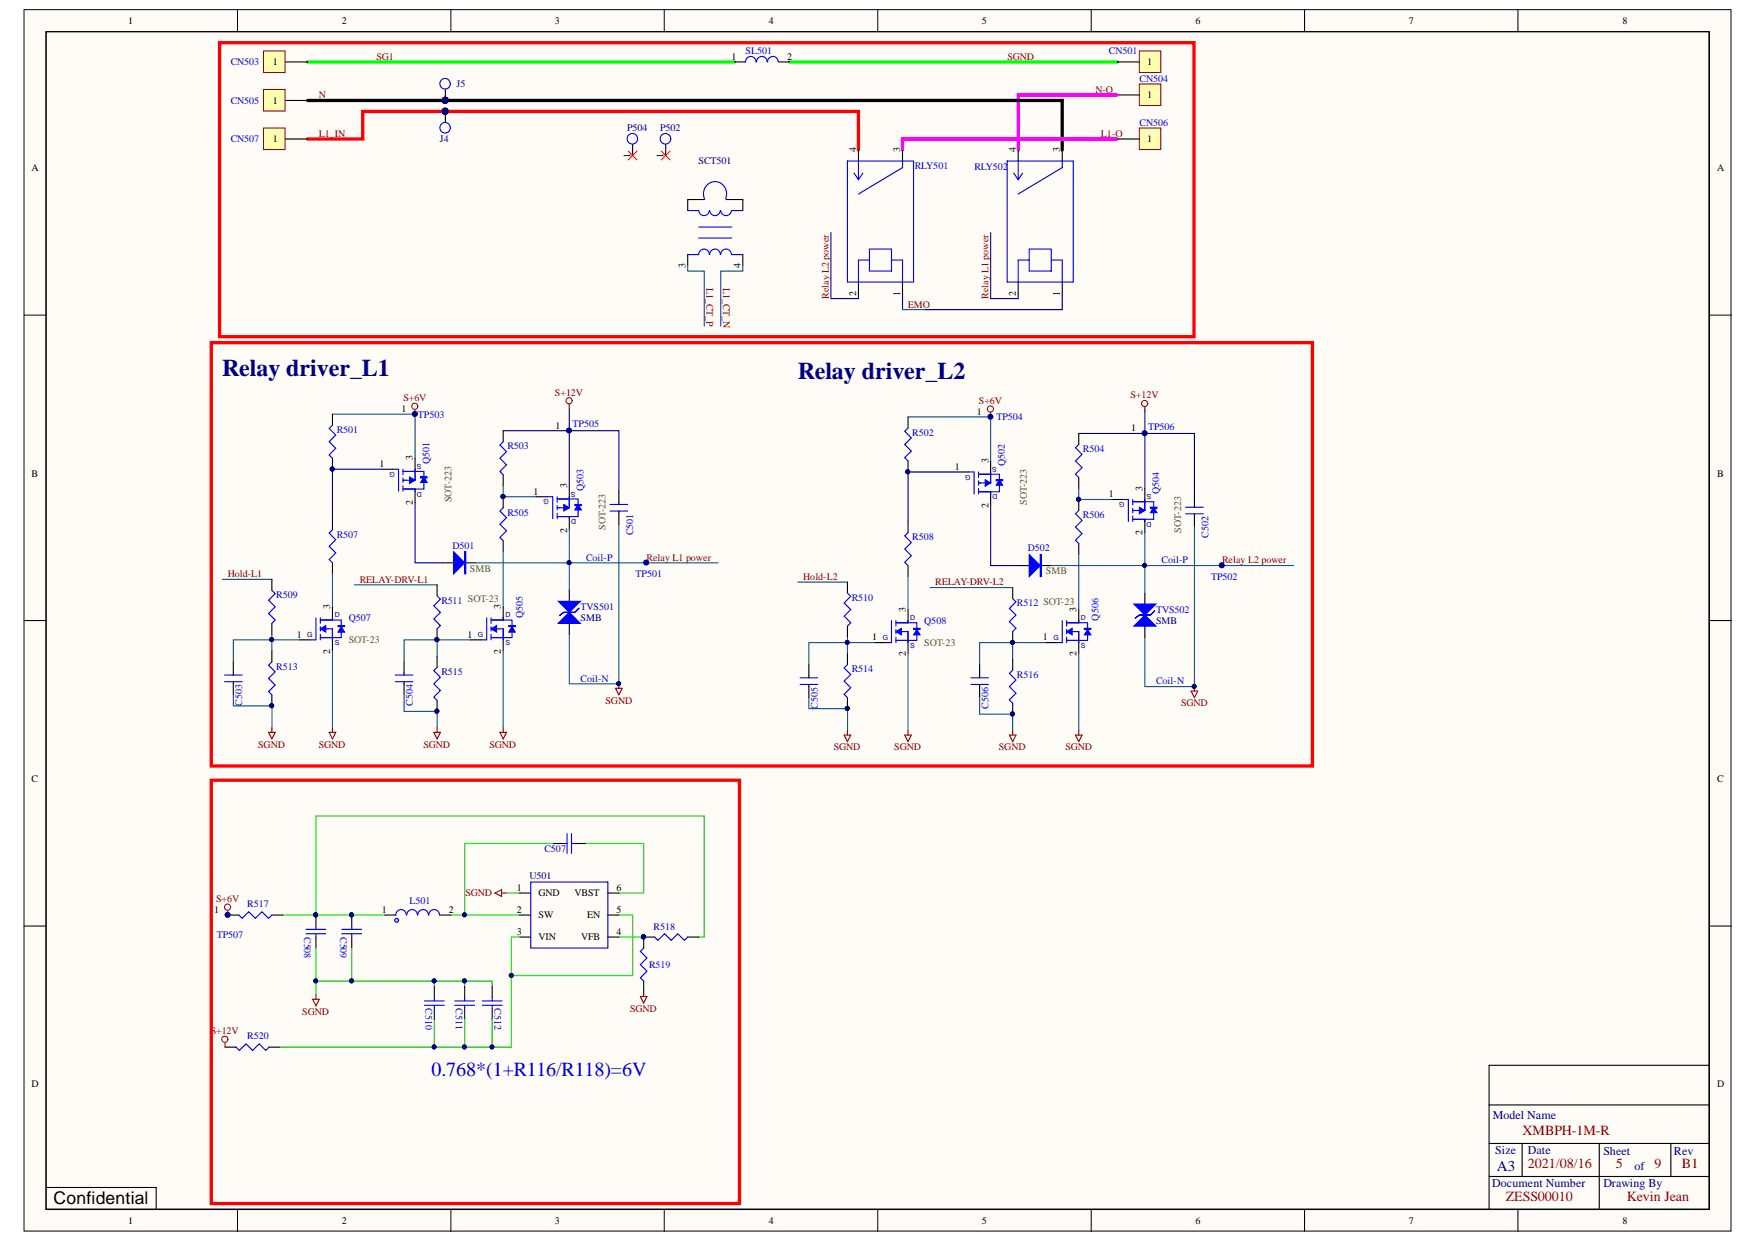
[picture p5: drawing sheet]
<svg xmlns="http://www.w3.org/2000/svg" width="297mm" height="210mm" viewBox="0 0 297 210" stroke-linecap="round" stroke-linejoin="round" font-family="sans-serif">
<defs><g id="words">
<g font-size="4.1" fill="#000080">
<text x="37.6" y="63.6">Relay driver_L1</text>
<text x="134.9" y="64">Relay driver_L2</text>
</g>
<text font-size="3.4" fill="#00f" x="72.9" y="181.8">0.768*(1+R116/R118)=6V</text>
<text font-size="3" x="9.1" y="203.4">Confidential</text>
<text font-size="2.5" fill="#000080" x="253.1" y="197.9">A3</text>
<g font-size="2.4" fill="#980000">
<text x="257.4" y="191.8">XMBPH-1M-R</text>
<text x="258.3" y="197.4">2021/08/16</text>
<text x="273.2" y="197.4">5</text>
<text x="279.7" y="197.4">9</text>
<text x="284.4" y="197.4">B1</text>
<text x="254.6" y="203">ZESS00010</text>
<text x="275.1" y="203">Kevin Jean</text>
</g>
<g font-size="2" fill="#000080">
<text x="252.4" y="189.1">Model Name</text>
<text x="252.8" y="195">Size</text>
<text x="258.3" y="195">Date</text>
<text x="271.1" y="195.2">Sheet</text>
<text x="276.3" y="197.7">of</text>
<text x="283" y="195.2">Rev</text>
<text x="252.3" y="200.6">Document Number</text>
<text x="271.1" y="200.6">Drawing By</text>
</g>
<g font-size="1.7">
<text x="21.7" y="4.1">1</text>
<text x="57.8" y="4.1">2</text>
<text x="93.8" y="4.1">3</text>
<text x="130" y="4.1">4</text>
<text x="166" y="4.1">5</text>
<text x="202.1" y="4.1">6</text>
<text x="238.2" y="4.1">7</text>
<text x="274.3" y="4.1">8</text>
<text x="46.1" y="11">1</text>
<text x="123.7" y="10.1">1</text>
<text x="133.1" y="10.1">2</text>
<text x="193.9" y="11">1</text>
<text x="46.1" y="17.5">1</text>
<text x="75" y="17.4" transform="rotate(-90 75 17.4)">1</text>
<text x="193.9" y="16.6">1</text>
<text x="75" y="19.2" transform="rotate(-90 75 19.2)">1</text>
<text x="5.3" y="28.9">A</text>
<text x="46.1" y="24">1</text>
<text x="106.6" y="26.7" transform="rotate(-90 106.6 26.7)">1</text>
<text x="112.2" y="26.7" transform="rotate(-90 112.2 26.7)">1</text>
<text x="144.8" y="25.7" transform="rotate(-90 144.8 25.7)">4</text>
<text x="152.2" y="25.7" transform="rotate(-90 152.2 25.7)">3</text>
<text x="171.7" y="25.7" transform="rotate(-90 171.7 25.7)">4</text>
<text x="179.2" y="25.7" transform="rotate(-90 179.2 25.7)">3</text>
<text x="193.9" y="24">1</text>
<text x="290.3" y="28.9">A</text>
<text x="115.9" y="45.3" transform="rotate(-90 115.9 45.3)">3</text>
<text x="125.2" y="45.3" transform="rotate(-90 125.2 45.3)">4</text>
<text x="144.8" y="50" transform="rotate(-90 144.8 50)">2</text>
<text x="152.2" y="50" transform="rotate(-90 152.2 50)">1</text>
<text x="171.7" y="50" transform="rotate(-90 171.7 50)">2</text>
<text x="179.2" y="50" transform="rotate(-90 179.2 50)">1</text>
<text x="67.9" y="69.7">1</text>
<text x="165.1" y="70.1">1</text>
<text x="69.8" y="77.8" transform="rotate(-90 69.8 77.8)">3</text>
<text x="93.9" y="72.5">1</text>
<text x="191.2" y="72.9">1</text>
<text x="5.3" y="80.6">B</text>
<text x="64.1" y="79">1</text>
<text x="90.2" y="83.6">1</text>
<text x="95.9" y="82.4" transform="rotate(-90 95.9 82.4)">3</text>
<text x="161.4" y="79.4">1</text>
<text x="167.1" y="78.3" transform="rotate(-90 167.1 78.3)">3</text>
<text x="193.2" y="82.9" transform="rotate(-90 193.2 82.9)">3</text>
<text x="290.3" y="80.6">B</text>
<text x="69.8" y="85.4" transform="rotate(-90 69.8 85.4)">2</text>
<text x="167.1" y="85.8" transform="rotate(-90 167.1 85.8)">2</text>
<text x="187.5" y="84">1</text>
<text x="95.9" y="90" transform="rotate(-90 95.9 90)">2</text>
<text x="193.2" y="90.5" transform="rotate(-90 193.2 90.5)">2</text>
<text x="50.2" y="107.8">1</text>
<text x="55.8" y="102.9" transform="rotate(-90 55.8 102.9)">3</text>
<text x="79" y="107.8">1</text>
<text x="84.7" y="102.9" transform="rotate(-90 84.7 102.9)">3</text>
<text x="153.1" y="103.4" transform="rotate(-90 153.1 103.4)">3</text>
<text x="182" y="103.4" transform="rotate(-90 182 103.4)">3</text>
<text x="55.8" y="110.5" transform="rotate(-90 55.8 110.5)">2</text>
<text x="84.7" y="110.5" transform="rotate(-90 84.7 110.5)">2</text>
<text x="147.5" y="108.2">1</text>
<text x="153.1" y="110.9" transform="rotate(-90 153.1 110.9)">2</text>
<text x="176.3" y="108.2">1</text>
<text x="182" y="110.9" transform="rotate(-90 182 110.9)">2</text>
<text x="5.3" y="132.2">C</text>
<text x="290.3" y="132.2">C</text>
<text x="36.2" y="154.3">1</text>
<text x="64.6" y="154.3">1</text>
<text x="75.9" y="154.3">2</text>
<text x="87.4" y="150.6">1</text>
<text x="87.4" y="154.3">2</text>
<text x="91" y="151.5">GND</text>
<text x="91" y="155.2">SW</text>
<text x="97.1" y="151.5">VBST</text>
<text x="99.2" y="155.2">EN</text>
<text x="104.2" y="154.3">5</text>
<text x="104.2" y="150.6">6</text>
<text x="87.4" y="158">3</text>
<text x="91" y="158.9">VIN</text>
<text x="98.2" y="158.9">VFB</text>
<text x="104.2" y="158">4</text>
<text x="5.3" y="183.8">D</text>
<text x="290.3" y="183.8">D</text>
<text x="21.7" y="206.9">1</text>
<text x="57.8" y="206.9">2</text>
<text x="93.8" y="206.9">3</text>
<text x="130" y="206.9">4</text>
<text x="166" y="206.9">5</text>
<text x="202.1" y="206.9">6</text>
<text x="238.2" y="206.9">7</text>
<text x="274.3" y="206.9">8</text>
</g>
<g font-size="1.7" fill="#00f">
<text x="39" y="11">CN503</text>
<text x="126.1" y="9.1">SL501</text>
<text x="187.5" y="9.1">CN501</text>
<text x="39" y="17.5">CN505</text>
<text x="192.6" y="13.8">CN504</text>
<text x="192.6" y="21.2">CN506</text>
<text x="39" y="24">CN507</text>
<text x="154.7" y="28.5">RLY501</text>
<text x="164.7" y="28.8">RLY502</text>
<text x="70.6" y="70.6">TP503</text>
<text x="168.4" y="71">TP504</text>
<text x="56.9" y="73.1">R501</text>
<text x="85.8" y="75.9">R503</text>
<text x="96.8" y="72.1">TP505</text>
<text x="154.2" y="73.6">R502</text>
<text x="183.1" y="76.4">R504</text>
<text x="194.1" y="72.6">TP506</text>
<text x="72.6" y="78.4" transform="rotate(-90 72.6 78.4)">Q501</text>
<text x="98.6" y="83" transform="rotate(-90 98.6 83)">Q503</text>
<text x="169.9" y="78.8" transform="rotate(-90 169.9 78.8)">Q502</text>
<text x="195.9" y="83.5" transform="rotate(-90 195.9 83.5)">Q504</text>
<text x="85.8" y="87.2">R505</text>
<text x="183.1" y="87.6">R506</text>
<text x="56.9" y="90.9">R507</text>
<text x="76.5" y="92.7">D501</text>
<text x="99.1" y="94.8">Coil-P</text>
<text x="107" y="90.5" transform="rotate(-90 107 90.5)">C501</text>
<text x="154.2" y="91.3">R508</text>
<text x="173.8" y="93.2">D502</text>
<text x="196.4" y="95.2">Coil-P</text>
<text x="204.3" y="91" transform="rotate(-90 204.3 91)">C502</text>
<text x="46.7" y="101.1">R509</text>
<text x="107.4" y="97.6">TP501</text>
<text x="144" y="101.5">R510</text>
<text x="204.7" y="98">TP502</text>
<text x="59" y="105">Q507</text>
<text x="74.6" y="102">R511 SOT-23</text>
<text x="88.4" y="104.4" transform="rotate(-90 88.4 104.4)">Q505</text>
<text x="98.1" y="103.1">TVS501</text>
<text x="156.3" y="105.4">Q508</text>
<text x="171.9" y="102.5">R512 SOT-23</text>
<text x="185.7" y="104.9" transform="rotate(-90 185.7 104.9)">Q506</text>
<text x="195.4" y="103.6">TVS502</text>
<text x="46.7" y="113.2">R513</text>
<text x="144" y="113.6">R514</text>
<text x="40.9" y="119.3" transform="rotate(-90 40.9 119.3)">C503</text>
<text x="69.8" y="119.3" transform="rotate(-90 69.8 119.3)">C504</text>
<text x="74.6" y="114.1">R515</text>
<text x="98.1" y="115.2">Coil-N</text>
<text x="138.2" y="119.8" transform="rotate(-90 138.2 119.8)">C505</text>
<text x="167.1" y="119.8" transform="rotate(-90 167.1 119.8)">C506</text>
<text x="171.9" y="114.6">R516</text>
<text x="195.4" y="115.7">Coil-N</text>
<text x="92.1" y="144.1">C507</text>
<text x="41.8" y="153.4">R517</text>
<text x="69.2" y="152.8">L501</text>
<text x="36.6" y="158.5">TP507</text>
<text x="51.4" y="158.3" transform="rotate(90 51.4 158.3)">C508</text>
<text x="57.5" y="158.3" transform="rotate(90 57.5 158.3)">C509</text>
<text x="110.5" y="157.2">R518</text>
<text x="109.7" y="163.6">R519</text>
<text x="71.9" y="170.4" transform="rotate(90 71.9 170.4)">C510</text>
<text x="77.1" y="170.4" transform="rotate(90 77.1 170.4)">C511</text>
<text x="83.6" y="170.4" transform="rotate(90 83.6 170.4)">C512</text>
<text x="41.8" y="175.7">R520</text>
</g>
<g font-size="1.7" fill="#800000">
<text x="63.6" y="10.1">SG1</text>
<text x="170.3" y="10.1">SGND</text>
<text x="53.9" y="16.6">N</text>
<text x="185.2" y="15.6">N-O</text>
<text x="53.9" y="23.1">L1_IN</text>
<text x="186.1" y="23.1">L1-O</text>
<text x="119.5" y="48.6" transform="rotate(90 119.5 48.6)">L1_CT_P</text>
<text x="122.3" y="48.6" transform="rotate(90 122.3 48.6)">L1_CT_N</text>
<text x="140.1" y="50.5" transform="rotate(-90 140.1 50.5)">Relay L2 power</text>
<text x="153.5" y="52">EMO</text>
<text x="167.1" y="50.5" transform="rotate(-90 167.1 50.5)">Relay L1 power</text>
<text x="68.2" y="67.8">S+6V</text>
<text x="93.8" y="66.9">S+12V</text>
<text x="165.5" y="68.2">S+6V</text>
<text x="191.1" y="67.3">S+12V</text>
<text x="109.3" y="94.8">Relay L1 power</text>
<text x="206.6" y="95.2">Relay L2 power</text>
<text x="38.5" y="97.6">Hold-L1</text>
<text x="60.8" y="98.5">RELAY-DRV-L1</text>
<text x="135.8" y="98">Hold-L2</text>
<text x="158.1" y="98.9">RELAY-DRV-L2</text>
<text x="102.4" y="118.9">SGND</text>
<text x="199.7" y="119.4">SGND</text>
<text x="43.7" y="126.4">SGND</text>
<text x="53.9" y="126.4">SGND</text>
<text x="71.6" y="126.4">SGND</text>
<text x="82.7" y="126.4">SGND</text>
<text x="141" y="126.8">SGND</text>
<text x="151.2" y="126.8">SGND</text>
<text x="168.9" y="126.8">SGND</text>
<text x="180.1" y="126.8">SGND</text>
<text x="36.5" y="152.4">S+6V</text>
<text x="78.7" y="151.5">SGND</text>
<text x="51.1" y="171.5">SGND</text>
<text x="106.5" y="171">SGND</text>
<text x="35.6" y="174.7">S+12V</text>
</g>
<g font-size="1.7" fill="#000080">
<text x="77.2" y="14.7">J5</text>
<text x="106" y="22.2">P504</text>
<text x="111.6" y="22.2">P502</text>
<text x="74.4" y="24">J4</text>
<text x="118.1" y="27.7">SCT501</text>
<text x="98.1" y="105">SMB</text>
<text x="195.4" y="105.4">SMB</text>
<text x="89.5" y="148.5">U501</text>
</g>
<g font-size="1.7" fill="#38761d">
<text x="76.3" y="84.9" transform="rotate(-90 76.3 84.9)">SOT-223</text>
<text x="102.4" y="89.5" transform="rotate(-90 102.4 89.5)">SOT-223</text>
<text x="173.6" y="85.4" transform="rotate(-90 173.6 85.4)">SOT-223</text>
<text x="199.7" y="90" transform="rotate(-90 199.7 90)">SOT-223</text>
<text x="79.4" y="96.6">SMB</text>
<text x="176.8" y="97.1">SMB</text>
<text x="59" y="108.7">SOT-23</text>
<text x="156.3" y="109.1">SOT-23</text>
</g>
<g font-size="1.2" fill="#000080">
<text x="66.8" y="79.7" transform="rotate(-180 66.8 79.7)">G</text>
<text x="71.2" y="78.5" transform="rotate(-180 71.2 78.5)">S</text>
<text x="71.3" y="83.1" transform="rotate(-180 71.3 83.1)">D</text>
<text x="97.3" y="83.1" transform="rotate(-180 97.3 83.1)">S</text>
<text x="164" y="80.2" transform="rotate(-180 164 80.2)">G</text>
<text x="168.5" y="78.9" transform="rotate(-180 168.5 78.9)">S</text>
<text x="168.6" y="83.5" transform="rotate(-180 168.6 83.5)">D</text>
<text x="194.7" y="83.5" transform="rotate(-180 194.7 83.5)">S</text>
<text x="92.8" y="84.4" transform="rotate(-180 92.8 84.4)">G</text>
<text x="97.4" y="87.8" transform="rotate(-180 97.4 87.8)">D</text>
<text x="190.1" y="84.9" transform="rotate(-180 190.1 84.9)">G</text>
<text x="194.7" y="88.2" transform="rotate(-180 194.7 88.2)">D</text>
<text x="51.9" y="107.7">G</text>
<text x="56.6" y="104.3">D</text>
<text x="80.8" y="107.7">G</text>
<text x="85.5" y="104.3">D</text>
<text x="153.9" y="104.8">D</text>
<text x="182.7" y="104.8">D</text>
<text x="56.6" y="109">S</text>
<text x="85.5" y="109">S</text>
<text x="149.2" y="108.1">G</text>
<text x="153.9" y="109.5">S</text>
<text x="178.1" y="108.1">G</text>
<text x="182.7" y="109.5">S</text>
</g>
</g></defs>
<g fill="#fffcf8" stroke="#000" stroke-width=".17">
<path d="M4.1 1.6h288.5v206.5h-288.5z"/>
<path d="M7.8 5.4h281.1v198.9h-281.1z"/>
</g>
<g fill="none" stroke="#000" stroke-width=".17">
<path d="M40.2 1.6v3.8M76.2 1.6v3.8M112.3 1.6v3.8M148.4 1.6v3.8M184.5 1.6v3.8M220.6 1.6v3.8M256.6 1.6v3.8M4.1 53.3h3.7M289 53.3h3.7M4.1 104.9h3.7M289 104.9h3.7M4.1 156.5h3.7"/>
<path d="M289 156.5h3.7M40.2 204.4v3.7M76.2 204.4v3.7M112.3 204.4v3.7M148.4 204.4v3.7M184.5 204.4v3.7M220.6 204.4v3.7M256.6 204.4v3.7"/>
</g>
<path d="M7.8 5.4h281.2v199h-281.2zM124.2 10.5h1.8M131.6 10.5h1.9M251.7 193.2h37.3M251.7 198.8h37.3M257.3 193.2v5.6M270.4 193.2v11.2M282.5 193.2v5.6M289 186.7h-37.3v17.7M289 180h-37.3v6.7M7.8 200.7h18.6v3.7" fill="none" stroke="#000" stroke-width=".19"/>
<path d="M52 10.5h72.2M133.5 10.5h55.4" fill="none" stroke="#0f0" stroke-width=".56"/>
<path d="M127.8 10.5a.88 .88 0 0 0-.9-1 .88 .88 0 0 0-.9 1M129.7 10.5a.89 .89 0 0 0-.9-1 .89 .89 0 0 0-.9 1M131.6 10.5a.89 .89 0 0 0-.9-1 .89 .89 0 0 0-.9 1" fill="none" stroke="#00f" stroke-width=".19"/>
<path d="M192.6 8.6h3.7v3.7h-3.7z" fill="#ffffb0" stroke="#800000" stroke-width=".17"/>
<path d="M188.9 10.5h3.7" fill="none" stroke="#000" stroke-width=".19"/>
<path d="M44.6 8.6h3.6v3.7h-3.6z" fill="#ffffb0" stroke="#800000" stroke-width=".17"/>
<path d="M48.3 10.5h3.7M75.3 15.1v1.9" fill="none" stroke="#000" stroke-width=".19"/>
<circle cx="75.2" cy="14.2" r=".89" fill="none" stroke="#00f" stroke-width=".19"/>
<circle cx="75.3" cy="16.9" r=".52" fill="#000080" stroke="#000080" stroke-width=".17"/>
<path d="M192.6 14.2h3.7v3.6h-3.7z" fill="#ffffb0" stroke="#800000" stroke-width=".17"/>
<path d="M188.9 16.1h3.7" fill="none" stroke="#000" stroke-width=".19"/>
<path d="M44.6 15.1h3.6v3.7h-3.6z" fill="#ffffb0" stroke="#800000" stroke-width=".17"/>
<path d="M48.3 17h3.7M75.3 18.8v1.9M107 24.4v1.9M112.5 24.4v1.9" fill="none" stroke="#000" stroke-width=".19"/>
<path d="M188.9 16.1h-16.8v9.3M188.9 23.5h-36.3v1.9" fill="none" stroke="#f0f" stroke-width=".56"/>
<path d="M52 17h127.6v8.4" fill="none" stroke="#000" stroke-width=".56"/>
<g fill="#000080" stroke="#000080" stroke-width=".17">
<circle cx="75.3" cy="16.9" r=".52"/>
<circle cx="75.3" cy="18.8" r=".52"/>
</g>
<g fill="none" stroke="#00f" stroke-width=".19">
<circle cx="75.2" cy="21.6" r=".89"/>
<circle cx="106.9" cy="23.5" r=".89"/>
<circle cx="112.5" cy="23.5" r=".89"/>
</g>
<path d="M52 23.5h9.3v-4.7h83.8v6.6" fill="none" stroke="#f00" stroke-width=".56"/>
<path d="M192.6 21.6h3.7v3.7h-3.7z" fill="#ffffb0" stroke="#800000" stroke-width=".17"/>
<path d="M188.9 23.5h3.7" fill="none" stroke="#000" stroke-width=".19"/>
<path d="M44.6 21.6h3.6v3.7h-3.6z" fill="#ffffb0" stroke="#800000" stroke-width=".17"/>
<g fill="none" stroke="#000" stroke-width=".19">
<path d="M48.3 23.5h3.7M119.1 33.7h-2.8v1.9M122.8 33.7h2.8v1.9M145.1 25.4v1.8M152.6 25.4v1.8M172.1 25.4v1.8M179.6 25.4v1.8M116.3 43v1.9M125.6 43v1.9M145.1 47.7v1.8M152.6 47.7v1.8M172.1 47.7v1.8"/>
<path d="M179.6 47.7v1.8"/>
</g>
<path d="M106.2 25.5l1.5 1.5M107.7 25.5l-1.5 1.5M111.8 25.5l1.5 1.5M113.3 25.5l-1.5 1.5" fill="none" stroke="#f00" stroke-width=".17"/>
<g fill="none" stroke="#00f" stroke-width=".19">
<path d="M118.1 38.4h5.6M119.9 35.6a.89 .89 0 0 1-.9 .8 .89 .89 0 0 1-.9-.8h-1.8M121.8 35.6a.89 .89 0 0 1-.9 .8 .89 .89 0 0 1-.9-.8M122.7 33.6a2 2 0 0 0-1.9-2.9 2 2 0 0 0-1.7 3M123.6 35.6a.89 .89 0 0 1-.9 .8 .89 .89 0 0 1-.8-.8M123.7 35.6h1.9M143.3 27.2h11.1v20.5h-11.1zM144.4 29.3l.7 1.1M145.1 27.2v3.2M145.9 29.3l-.8 1.1M152.6 27.2v1.1l-7.5 4.5M170.3 27.2h11.1v20.5h-11.1z"/>
<path d="M171.4 29.3l.7 1.1M172.1 27.2v3.2M172.9 29.3l-.8 1.1M179.6 27.2v1.1l-7.5 4.5M118.1 40.2h5.6M119.9 43a.89 .89 0 0 0-.9-.9 .89 .89 0 0 0-.9 .9h-1.8M121.8 43a.89 .89 0 0 0-.9-.9 .89 .89 0 0 0-.9 .9M123.6 43a.89 .89 0 0 0-.9-.9 .89 .89 0 0 0-.8 .9M123.7 43h1.9M147 42.1h3.7v3.7h-3.7zM147 44h-1.9v3.7M150.7 44h1.9v3.7"/>
<path d="M174 42.1h3.7v3.7h-3.7zM174 44h-1.9v3.7M177.7 44h1.9v3.7"/>
</g>
<path d="M140.5 39.3v11.2h4.6v-1M167.5 39.3v11.2h4.6v-1M152.6 49.5v2.8M179.6 49.5v2.8h-23.3" fill="none" stroke="#000080" stroke-width=".19"/>
<path d="M116.3 44.9v.9h2.8v9.3M125.6 44.9v.9h-3.7v9.3M152.6 52.3h3.7" fill="none" stroke="#0b5394" stroke-width=".19"/>
<path d="M37.1 7.2h164.8v49.7h-164.8z" fill="none" stroke="#f00" stroke-width=".56"/>
<g fill="none" stroke="#800000" stroke-width=".17">
<circle cx="70.1" cy="68.7" r=".52"/>
<circle cx="96.2" cy="67.7" r=".52"/>
<circle cx="193.5" cy="68.2" r=".52"/>
</g>
<path d="M70.2 69.3v.7M96.2 68.3v.8M193.6 68.8v.7" fill="none" stroke="#800000" stroke-width=".19"/>
<circle cx="70.1" cy="70" r=".34" fill="#000080" stroke="#000080" stroke-width=".17"/>
<circle cx="70.1" cy="70" r=".43" fill="#c0c0c0" stroke="#00f" stroke-width=".17"/>
<path d="M70.2 70h.1" fill="none" stroke="#000" stroke-width=".19"/>
<g fill="#000080" stroke="#000080" stroke-width=".17">
<circle cx="70.1" cy="70" r=".34"/>
<circle cx="167.4" cy="70.4" r=".34"/>
</g>
<circle cx="167.4" cy="69.1" r=".52" fill="none" stroke="#800000" stroke-width=".17"/>
<path d="M167.5 69.7v.8" fill="none" stroke="#800000" stroke-width=".19"/>
<circle cx="167.4" cy="70.4" r=".42" fill="#c0c0c0" stroke="#00f" stroke-width=".17"/>
<path d="M167.5 70.5h.1" fill="none" stroke="#000" stroke-width=".19"/>
<circle cx="167.4" cy="70.4" r=".34" fill="#000080" stroke="#000080" stroke-width=".17"/>
<circle cx="96.2" cy="72.8" r=".42" fill="#c0c0c0" stroke="#00f" stroke-width=".17"/>
<path d="M96.2 72.8h.1" fill="none" stroke="#000" stroke-width=".19"/>
<circle cx="96.2" cy="72.8" r=".34" fill="#000080" stroke="#000080" stroke-width=".17"/>
<circle cx="193.5" cy="73.2" r=".43" fill="#c0c0c0" stroke="#00f" stroke-width=".17"/>
<path d="M56.2 70v1.9M56.2 77.4v1.9M153.5 70.5v1.8M153.5 77.9v1.9M193.6 73.3h.1" fill="none" stroke="#000" stroke-width=".19"/>
<g fill="#000080" stroke="#000080" stroke-width=".17">
<circle cx="193.5" cy="73.2" r=".33"/>
<circle cx="70.1" cy="70" r=".34"/>
<circle cx="167.4" cy="70.4" r=".34"/>
<circle cx="96.2" cy="72.8" r=".34"/>
<circle cx="56.2" cy="79.3" r=".34"/>
<circle cx="153.5" cy="79.7" r=".33"/>
</g>
<path d="M56.2 70h14v7.4M153.5 70.5h14v7.4" fill="none" stroke="#0b5394" stroke-width=".19"/>
<path d="M85.1 72.8h11.1v9.3M96.2 69.1v3.7h8.4v10.2M182.4 73.3h11.2v9.3M193.6 69.5v3.8h8.3v10.2" fill="none" stroke="#000080" stroke-width=".19"/>
<path d="M56.2 71.9l-.6 .5 1.2 1.1-1.2 1.2 1.2 1.1-1.2 1.1 .6 .5M66.4 79.3h1v3.7M68.1 79.7h2.1M70.2 79.3v1.9h-1.9M153.5 72.3l-.5 .6 1.1 1.1-1.1 1.1 1.1 1.1-1.1 1.1 .5 .6M68.1 82.7h2.1v.3" fill="none" stroke="#00f" stroke-width=".19"/>
<path d="M71.7 80.6l.5 .9h-1.1z" fill="#00f"/>
<path d="M71.7 80.6l.5 .9h-1.1z" fill="none" stroke="#00f" stroke-width=".17"/>
<path d="M71.1 80.6h1.1v.2h-1.1z" fill-rule="evenodd" fill="#00f"/>
<path d="M71.1 80.6h1.1v.2h-1.1z" fill="none" stroke="#00f" stroke-width=".17"/>
<path d="M70.2 79.7h1.5v3h-1.5" fill="none" stroke="#00f" stroke-width=".19"/>
<path d="M69.2 80.6l1 .6-1 .5z" fill="#00f"/>
<path d="M69.2 80.6l1 .6-1 .5z" fill="none" stroke="#00f" stroke-width=".17"/>
<path d="M68.1 79.3v.9M163.8 79.8h.9v3.7M167.5 79.8v1.8h-1.9M68.1 80.8v.7M68.1 82.1v.9M68.1 81.2h.4M165.4 83.1h2.1v.4M165.4 80.1h2.1" fill="none" stroke="#00f" stroke-width=".19"/>
<path d="M64.6 79.3h1.8M70.2 77.4v1.9M70.2 83v1.9" fill="none" stroke="#000" stroke-width=".19"/>
<path d="M169 81.1l.5 .9h-1.1z" fill="#00f"/>
<path d="M169 81.1l.5 .9h-1.1z" fill="none" stroke="#00f" stroke-width=".17"/>
<path d="M168.4 81.1h1.1v.2h-1.1z" fill-rule="evenodd" fill="#00f"/>
<path d="M168.4 81.1h1.1v.2h-1.1z" fill="none" stroke="#00f" stroke-width=".17"/>
<path d="M167.5 80.1h1.5v3h-1.5" fill="none" stroke="#00f" stroke-width=".19"/>
<path d="M166.5 81.1l1 .5-1 .6z" fill="#00f"/>
<path d="M166.5 81.1l1 .5-1 .6z" fill="none" stroke="#00f" stroke-width=".17"/>
<path d="M85.1 74.7l-.6 .5 1.1 1.1-1.1 1.1 1.1 1.2-1.1 1.1 .6 .5M165.4 79.8v.9M182.4 75.1l-.6 .6 1.1 1.1-1.1 1.1 1.1 1.1-1.1 1.1 .6 .6M92.5 84h1v3.7M94.2 87.3h2v.4M94.2 84.3h2M96.2 84v1.8h-1.8M165.4 81.3v.7M165.4 82.6v.9M165.4 81.6h.4" fill="none" stroke="#00f" stroke-width=".19"/>
<path d="M85.1 72.8v1.9M161.9 79.8h1.9M167.5 77.9v1.9M182.4 73.3v1.8M85.1 80.2v1.9M167.5 83.5v1.8M182.4 80.7v1.9" fill="none" stroke="#000" stroke-width=".19"/>
<path d="M85.1 82.1v1.9h5.6M182.4 82.6v1.8h5.6" fill="none" stroke="#0b5394" stroke-width=".19"/>
<g fill="#000080" stroke="#000080" stroke-width=".17">
<circle cx="85" cy="83.9" r=".34"/>
<circle cx="182.3" cy="84.4" r=".33"/>
<circle cx="56.2" cy="79.3" r=".34"/>
<circle cx="153.5" cy="79.7" r=".33"/>
</g>
<path d="M64.6 79.3h-8.4v8.4M161.9 79.8h-8.4v8.3" fill="none" stroke="#000080" stroke-width=".19"/>
<path d="M97.7 85.3l.6 .9h-1.1z" fill="#00f"/>
<path d="M97.7 85.3l.6 .9h-1.1z" fill="none" stroke="#00f" stroke-width=".17"/>
<path d="M97.2 85.3h1.1v.1h-1.1z" fill-rule="evenodd" fill="#00f"/>
<path d="M97.2 85.3h1.1v.1h-1.1z" fill="none" stroke="#00f" stroke-width=".17"/>
<path d="M96.2 84.3h1.5v3h-1.5" fill="none" stroke="#00f" stroke-width=".19"/>
<path d="M95.3 85.3l.9 .5-.9 .6z" fill="#00f"/>
<path d="M95.3 85.3l.9 .5-.9 .6z" fill="none" stroke="#00f" stroke-width=".17"/>
<path d="M94.2 84v.9M94.2 85.4v.8M94.2 86.7v1M94.2 85.8h.4M189.8 84.4h1v3.7M191.5 87.8h2.1v.3M191.5 84.8h2.1M193.6 84.4v1.9h-1.9" fill="none" stroke="#00f" stroke-width=".19"/>
<path d="M90.7 84h1.8M96.2 82.1v1.9M96.2 87.7v1.8" fill="none" stroke="#000" stroke-width=".19"/>
<path d="M195 85.7l.6 1h-1.1z" fill="#00f"/>
<path d="M195 85.7l.6 1h-1.1z" fill="none" stroke="#00f" stroke-width=".17"/>
<path d="M194.5 85.7h1.1v.2h-1.1z" fill-rule="evenodd" fill="#00f"/>
<path d="M194.5 85.7h1.1v.2h-1.1z" fill="none" stroke="#00f" stroke-width=".17"/>
<path d="M193.6 84.8h1.4v3h-1.4" fill="none" stroke="#00f" stroke-width=".19"/>
<path d="M192.6 85.7l1 .6-1 .5z" fill="#00f"/>
<path d="M192.6 85.7l1 .6-1 .5z" fill="none" stroke="#00f" stroke-width=".17"/>
<path d="M78.6 93.3h.1v3.7h-.1zM78.6 93.3v3.7M85.1 85.8l-.6 .6 1.1 1.1-1.1 1.1 1.1 1.1-1.1 1.1 .6 .6M103.1 86.4h3M103.1 85.3h3M182.4 86.3l-.6 .5 1.1 1.2-1.1 1.1 1.1 1.1-1.1 1.1 .6 .6M191.5 84.4v.9M191.5 85.9v.8M191.5 87.2v.9M191.5 86.3h.4M200.4 86.8h3M200.4 85.7h3" fill="none" stroke="#00f" stroke-width=".19"/>
<g fill="none" stroke="#000" stroke-width=".19">
<path d="M74.8 95.1h1.9M78.6 95.1h1.8M85.1 84v1.8M85.1 91.4v1.9M104.6 83v2.3M104.6 86.4v2.2M182.4 84.4v1.9M182.4 91.9v1.8M188 84.4h1.8M193.6 82.6v1.8M193.6 88.1v1.9M201.9 83.5v2.2"/>
<path d="M201.9 86.8v2.3"/>
</g>
<path d="M70.2 84.9v10.2h4.6M167.5 85.3v10.3h4.6" fill="none" stroke="#000080" stroke-width=".19"/>
<g fill="#000080" stroke="#000080" stroke-width=".17">
<circle cx="85" cy="83.9" r=".34"/>
<circle cx="182.3" cy="84.4" r=".33"/>
<circle cx="96.2" cy="95.1" r=".34"/>
<circle cx="109.2" cy="95.1" r=".34"/>
<circle cx="193.5" cy="95.5" r=".33"/>
<circle cx="206.5" cy="95.5" r=".34"/>
</g>
<path d="M96.2 89.5v5.6h25.2M193.6 90v5.6h25.1" fill="none" stroke="#0b5394" stroke-width=".19"/>
<path d="M76.7 93.3l1.9 1.8-1.9 1.9z" fill="#00f"/>
<path d="M56.2 89.5l-.6 .6 1.2 1.1-1.2 1.1 1.2 1.1-1.2 1.2 .6 .5M76.7 93.3l1.9 1.8-1.9 1.9z" fill="none" stroke="#00f" stroke-width=".19"/>
<path d="M56.2 87.7v1.8M56.2 95.1v1.9" fill="none" stroke="#000" stroke-width=".19"/>
<circle cx="109.2" cy="95.1" r=".43" fill="#c0c0c0" stroke="#00f" stroke-width=".17"/>
<path d="M109.3 95.1h.1M172.1 95.6h1.9M175.9 95.6h1.8" fill="none" stroke="#000" stroke-width=".19"/>
<g fill="#000080" stroke="#000080" stroke-width=".17">
<circle cx="109.2" cy="95.1" r=".34"/>
<circle cx="206.5" cy="95.5" r=".34"/>
</g>
<path d="M175.9 93.7h.1v3.7h-.1zM176 93.7v3.7" fill="none" stroke="#00f" stroke-width=".19"/>
<path d="M174 93.7l1.9 1.9-1.9 1.8z" fill="#00f"/>
<path d="M153.5 90l-.5 .6 1.1 1.1-1.1 1.1 1.1 1.1-1.1 1.1 .5 .6M174 93.7l1.9 1.9-1.9 1.8z" fill="none" stroke="#00f" stroke-width=".19"/>
<path d="M153.5 88.1v1.9M153.5 95.6v1.8" fill="none" stroke="#000" stroke-width=".19"/>
<circle cx="206.5" cy="95.5" r=".42" fill="#c0c0c0" stroke="#00f" stroke-width=".17"/>
<path d="M46 97.9v1.9M73.9 98.8v1.9M96.2 99.8v1.8M143.3 98.4v1.8M171.2 99.3v1.9M206.6 95.6h.1M46 105.3v1.9M73.9 106.3v1.8M96.2 105.3v1.9M143.3 105.8v1.9M171.2 106.7v1.9" fill="none" stroke="#000" stroke-width=".19"/>
<g fill="#000080" stroke="#000080" stroke-width=".17">
<circle cx="206.5" cy="95.5" r=".34"/>
<circle cx="96.2" cy="95.1" r=".34"/>
<circle cx="193.5" cy="95.5" r=".33"/>
<circle cx="73.8" cy="108.1" r=".33"/>
<circle cx="171.2" cy="108.6" r=".33"/>
<circle cx="104.6" cy="115.5" r=".34"/>
<circle cx="201.9" cy="116" r=".33"/>
</g>
<path d="M37.6 97.9h8.4M56.2 97v5.6M59.9 98.8h14M80.4 95.1h15.8v4.7M85.1 93.3v9.3M104.6 88.6v27h-8.4v-8.4M134.9 98.4h8.4M153.5 97.4v5.6M157.2 99.3h14M177.7 95.6h15.9v4.6M182.4 93.7v9.3M201.9 89.1v26.9h-8.3v-8.3" fill="none" stroke="#0b5394" stroke-width=".19"/>
<path d="M46 99.8l.5 .5-1.1 1.1 1.1 1.2-1.1 1.1 1.1 1.1-.5 .5M73.9 100.7l.6 .6-1.2 1.1 1.2 1.1-1.2 1.1 1.2 1.1-.6 .6M143.3 100.2l.5 .6-1.1 1.1 1.1 1.1-1.1 1.1 1.1 1.2-.5 .5M171.2 101.2l.6 .5-1.2 1.1 1.2 1.2-1.2 1.1 1.2 1.1-.6 .5" fill="none" stroke="#00f" stroke-width=".19"/>
<path d="M94.4 105.3l1.8-1.8 1.9 1.8z" fill="#00f"/>
<path d="M94.4 105.3l1.8-1.8 1.9 1.8z" fill="none" stroke="#00f" stroke-width=".19"/>
<path d="M94.4 101.6h3.7l-1.9 1.9z" fill="#00f"/>
<path d="M94.4 101.6h3.7l-1.9 1.9zM94.6 104l.7-.5h1.9l.7-.8-.7 .8h-1.9z" fill="none" stroke="#00f" stroke-width=".19"/>
<path d="M193.6 100.2v1.9M193.6 105.8v1.9" fill="none" stroke="#000" stroke-width=".19"/>
<path d="M191.7 105.8l1.9-1.8 1.8 1.8z" fill="#00f"/>
<path d="M191.7 105.8l1.9-1.8 1.8 1.8z" fill="none" stroke="#00f" stroke-width=".19"/>
<path d="M191.7 102.1h3.7l-1.8 1.9z" fill="#00f"/>
<path d="M82.3 104.4v3.7h-1M83 107.8h2.1M83.2 106.3h1.9v1.8M85.1 104.4v.4h-2.1M191.7 102.1h3.7l-1.8 1.9zM191.9 104.5l.7-.5h1.9l.7-.8-.7 .8h-1.9z" fill="none" stroke="#00f" stroke-width=".19"/>
<path d="M46 107.2v.9h4.6M73.9 108.1h5.6M143.3 107.7v.9h4.6" fill="none" stroke="#0b5394" stroke-width=".19"/>
<g fill="#000080" stroke="#000080" stroke-width=".17">
<circle cx="45.9" cy="108.1" r=".34"/>
<circle cx="143.2" cy="108.6" r=".33"/>
<circle cx="73.8" cy="108.1" r=".33"/>
</g>
<path d="M79.5 108.1h1.8M85.1 102.6v1.8M85.1 108.1v1.9" fill="none" stroke="#000" stroke-width=".19"/>
<path d="M86.6 105.9l.5 .9h-1.1z" fill="#00f"/>
<path d="M86.6 105.9l.5 .9h-1.1z" fill="none" stroke="#00f" stroke-width=".17"/>
<path d="M86 105.7h1.1v.2h-1.1z" fill-rule="evenodd" fill="#00f"/>
<path d="M86 105.7h1.1v.2h-1.1z" fill="none" stroke="#00f" stroke-width=".17"/>
<path d="M85.1 104.8h1.5v3h-1.5" fill="none" stroke="#00f" stroke-width=".19"/>
<path d="M83 106.3l1-.6v1.1z" fill="#00f"/>
<path d="M83 106.3l1-.6v1.1z" fill="none" stroke="#00f" stroke-width=".17"/>
<path d="M53.4 104.4v3.7h-.9M54.2 107.8h2M54.3 106.3h1.9v1.8M56.2 104.4v.4h-2M83 104.4v.9M83 105.9v.7M83 107.2v.9" fill="none" stroke="#00f" stroke-width=".19"/>
<path d="M50.6 108.1h1.9M56.2 102.6v1.8M56.2 108.1v1.9" fill="none" stroke="#000" stroke-width=".19"/>
<path d="M57.7 105.9l.6 .9h-1.2z" fill="#00f"/>
<path d="M57.7 105.9l.6 .9h-1.2z" fill="none" stroke="#00f" stroke-width=".17"/>
<path d="M57.1 105.7h1.2v.2h-1.2z" fill-rule="evenodd" fill="#00f"/>
<path d="M57.1 105.7h1.2v.2h-1.2z" fill="none" stroke="#00f" stroke-width=".17"/>
<path d="M56.2 104.8h1.5v3h-1.5" fill="none" stroke="#00f" stroke-width=".19"/>
<path d="M54.2 106.3l.9-.6v1.1z" fill="#00f"/>
<path d="M54.2 106.3l.9-.6v1.1z" fill="none" stroke="#00f" stroke-width=".17"/>
<path d="M54.2 104.4v.9M54.2 105.9v.7M54.2 107.2v.9M179.6 104.9v3.7h-.9M180.3 108.2h2.1M180.5 106.7h1.9v1.9M182.4 104.9v.4h-2.1" fill="none" stroke="#00f" stroke-width=".19"/>
<path d="M171.2 108.6h5.6" fill="none" stroke="#0b5394" stroke-width=".19"/>
<circle cx="171.2" cy="108.6" r=".33" fill="#000080" stroke="#000080" stroke-width=".17"/>
<path d="M176.8 108.6h1.9M182.4 103v1.9M182.4 108.6v1.9" fill="none" stroke="#000" stroke-width=".19"/>
<path d="M183.9 106.4l.5 .9h-1.1z" fill="#00f"/>
<path d="M183.9 106.4l.5 .9h-1.1z" fill="none" stroke="#00f" stroke-width=".17"/>
<path d="M183.3 106.2h1.1v.2h-1.1z" fill-rule="evenodd" fill="#00f"/>
<path d="M183.3 106.2h1.1v.2h-1.1z" fill="none" stroke="#00f" stroke-width=".17"/>
<path d="M182.4 105.3h1.5v2.9h-1.5" fill="none" stroke="#00f" stroke-width=".19"/>
<path d="M180.3 106.7l1-.5v1.1z" fill="#00f"/>
<path d="M180.3 106.7l1-.5v1.1z" fill="none" stroke="#00f" stroke-width=".17"/>
<path d="M150.7 104.9v3.7h-.9M151.5 108.2h2M151.6 106.7h1.9v1.9M153.5 104.9v.4h-2M180.3 104.9v.9M180.3 106.4v.7M180.3 107.7v.9" fill="none" stroke="#00f" stroke-width=".19"/>
<path d="M147.9 108.6h1.9M153.5 103v1.9M153.5 108.6v1.9" fill="none" stroke="#000" stroke-width=".19"/>
<path d="M155 106.4l.6 .9h-1.2z" fill="#00f"/>
<path d="M155 106.4l.6 .9h-1.2z" fill="none" stroke="#00f" stroke-width=".17"/>
<path d="M154.4 106.2h1.2v.2h-1.2z" fill-rule="evenodd" fill="#00f"/>
<path d="M154.4 106.2h1.2v.2h-1.2z" fill="none" stroke="#00f" stroke-width=".17"/>
<path d="M153.5 105.3h1.5v2.9h-1.5" fill="none" stroke="#00f" stroke-width=".19"/>
<path d="M151.5 106.7l.9-.5v1.1z" fill="#00f"/>
<path d="M151.5 106.7l.9-.5v1.1z" fill="none" stroke="#00f" stroke-width=".17"/>
<g fill="none" stroke="#00f" stroke-width=".19">
<path d="M38 115.2h2.9M38 114.1h2.9M46 111.9l-.6 .5 1.1 1.1-1.1 1.1 1.1 1.2-1.1 1.1 .6 .5M66.8 115.2h3M66.8 114.1h3M73.9 112.8l-.6 .5 1.2 1.2-1.2 1.1 1.2 1.1-1.2 1.1 .6 .6M135.3 115.7h2.9M135.3 114.6h2.9M143.3 112.3l-.6 .6 1.1 1.1-1.1 1.1 1.1 1.1-1.1 1.1 .6 .6M151.5 104.9v.9M151.5 106.4v.7M151.5 107.7v.9"/>
<path d="M164.1 115.7h3M164.1 114.6h3M171.2 113.3l-.6 .5 1.2 1.1-1.2 1.1 1.2 1.2-1.2 1.1 .6 .5M68.7 154.6a.88 .88 0 0 0-.9-.9 .88 .88 0 0 0-.9 .9M70.6 154.6a.89 .89 0 0 0-.9-.9 .89 .89 0 0 0-.9 .9M72.4 154.6a.89 .89 0 0 0-.9-.9 .89 .89 0 0 0-.9 .9M74.3 154.6a.89 .89 0 0 0-.9-.9 .89 .89 0 0 0-.9 .9M95.3 142.6h.6M95.9 140.9v3.3M96.6 142.6h.6M96.6 140.9v3.3"/>
</g>
<path d="M39.4 117.4v1.9h6.6v3.7M46 110v-1.9h-6.6v3.8M56.2 110v13M68.3 117.4v2.8h5.6v2.8M73.9 110.9v-2.8h-5.6v3.8M85.1 110v13M136.8 117.9v1.9h6.5v3.7M143.3 110.5v-1.9h-6.5v3.7M153.5 110.5v13M165.6 117.9v2.8h5.6v2.8M171.2 111.4v-2.8h-5.6v3.7M182.4 110.5v13" fill="none" stroke="#0b5394" stroke-width=".19"/>
<g fill="#000080" stroke="#000080" stroke-width=".17">
<circle cx="45.9" cy="108.1" r=".34"/>
<circle cx="73.8" cy="108.1" r=".33"/>
<circle cx="143.2" cy="108.6" r=".33"/>
<circle cx="171.2" cy="108.6" r=".33"/>
<circle cx="104.6" cy="115.5" r=".34"/>
<circle cx="201.9" cy="116" r=".33"/>
<circle cx="45.9" cy="119.3" r=".34"/>
<circle cx="73.8" cy="120.2" r=".33"/>
<circle cx="143.2" cy="119.7" r=".33"/>
<circle cx="171.2" cy="120.7" r=".33"/>
<circle cx="53.4" cy="154.6" r=".33"/>
<circle cx="78.5" cy="154.6" r=".34"/>
<circle cx="59.4" cy="154.6" r=".34"/>
<circle cx="38.5" cy="154.6" r=".34"/>
</g>
<g fill="none" stroke="#000" stroke-width=".19">
<path d="M39.4 111.9v2.2M39.4 115.2v2.2M46 110v1.9M46 117.4v1.9M68.3 111.9v2.2M68.3 115.2v2.2M73.9 110.9v1.9M73.9 118.4v1.8M136.8 112.3v2.3M136.8 115.7v2.2M143.3 110.5v1.8M143.3 117.9v1.9"/>
<path d="M165.6 112.3v2.3M165.6 115.7v2.2M171.2 111.4v1.9M171.2 118.8v1.9M65.1 154.6h1.8M74.4 154.6h1.8M93.5 142.6h1.8M97.2 142.6h1.8"/>
</g>
<g fill="none" stroke="#800000" stroke-width=".19">
<path d="M104.1 116.3h1.1l-.6 1.1zM104.6 115.6v.7M201.4 116.8h1.1l-.6 1.1zM201.9 116v.8M45.4 123.8h1.1l-.5 1.1zM46 123v.8M55.6 123.8h1.2l-.6 1.1zM56.2 123v.8M73.3 123.8h1.2l-.6 1.1zM73.9 123v.8M84.5 123.8h1.1l-.5 1.1zM85.1 123v.8"/>
<path d="M142.7 124.2h1.1l-.5 1.1zM143.3 123.5v.7M153 124.2h1.1l-.6 1.1zM153.5 123.5v.7M170.6 124.2h1.2l-.6 1.1zM171.2 123.5v.7M181.8 124.2h1.1l-.5 1.1zM182.4 123.5v.7M38.5 153.9v.7M83.7 150.9l1.1-.5v1.1zM84.8 150.9h.7"/>
</g>
<path d="M35.7 57.9h186.2v71.6h-186.2z" fill="none" stroke="#f00" stroke-width=".56"/>
<path d="M47.8 154.6h17.3M53.4 154.6v-16.7h65.7v20.5h-1M76.2 154.6h11.7M85.5 150.9h2.4M93.5 142.6h-14.9v12M99 142.6h9.8v8.3h-4.2" fill="none" stroke="#00bf00" stroke-width=".19"/>
<circle cx="38.5" cy="153.3" r=".52" fill="none" stroke="#800000" stroke-width=".17"/>
<circle cx="67.1" cy="155.5" r=".34" fill="#c0c0c0" stroke="#00f" stroke-width=".17"/>
<path d="M38.5 154.6h1.9M46 154.6h1.8" fill="none" stroke="#000" stroke-width=".19"/>
<circle cx="38.5" cy="154.6" r=".34" fill="#000080" stroke="#000080" stroke-width=".17"/>
<path d="M40.4 154.6l.5 .6 1.2-1.1 1.1 1.1 1.1-1.1 1.1 1.1 .6-.6" fill="none" stroke="#00f" stroke-width=".19"/>
<circle cx="38.5" cy="154.6" r=".43" fill="#c0c0c0" stroke="#00f" stroke-width=".17"/>
<g fill="none" stroke="#000" stroke-width=".19">
<path d="M38.5 154.6h.1M53.4 154.6v1.9M53.4 158.4v1.8M59.5 154.6v1.9M59.5 158.4v1.8M87.9 150.9h1.8M87.9 154.6h1.8M87.9 158.4h1.8M102.8 150.9h1.8M102.8 154.6h1.8M102.8 158.4h1.8M110.7 158.4h-1.9v1.8"/>
<path d="M116.3 158.4h1.8M38 177h1.9M45.5 177h1.9M73.4 166.7v1.9M73.4 170.5v1.8M78.6 166.7v1.9M78.6 170.5v1.8M83.2 166.7v1.9M83.2 170.5v1.8M108.8 165.8v1.9"/>
</g>
<g fill="#000080" stroke="#000080" stroke-width=".17">
<circle cx="38.5" cy="154.6" r=".34"/>
<circle cx="53.4" cy="154.6" r=".33"/>
<circle cx="59.4" cy="154.6" r=".34"/>
<circle cx="108.8" cy="158.3" r=".34"/>
<circle cx="86.4" cy="164.8" r=".34"/>
<circle cx="53.4" cy="165.8" r=".33"/>
<circle cx="59.4" cy="165.8" r=".34"/>
<circle cx="73.4" cy="165.8" r=".33"/>
<circle cx="78.5" cy="165.8" r=".34"/>
<circle cx="73.4" cy="176.9" r=".33"/>
<circle cx="78.5" cy="176.9" r=".34"/>
<circle cx="83.2" cy="176.9" r=".33"/>
</g>
<g fill="none" stroke="#00f" stroke-width=".19">
<path d="M51.7 157.8h3.4M51.7 157.1h3.4M53.4 156.5v.6M53.4 157.8v.6M57.8 157.8h3.3M57.8 157.1h3.3M59.5 156.5v.6M59.5 157.8v.6M89.7 149.1h13.1v11.1h-13.1zM110.7 158.4l.5 .5 1.2-1.1 1.1 1.1 1.1-1.1 1.1 1.1 .6-.5M39.9 177l.6 .5 1.1-1.1 1.1 1.1 1.1-1.1 1.1 1.1 .6-.5M71.8 169.9h3.3"/>
<path d="M71.8 169.2h3.3M73.4 168.6v.6M73.4 169.9v.6M76.9 169.9h3.3M76.9 169.2h3.3M78.6 168.6v.6M78.6 169.9v.6M81.5 169.9h3.4M81.5 169.2h3.4M83.2 168.6v.6M83.2 169.9v.6M108.8 160.2l-.5 .6 1.1 1.1-1.1 1.1 1.1 1.1-1.1 1.2 .5 .5"/>
</g>
<path d="M87.9 158.4h-1.4v18.6h-13.1v-4.7M104.6 154.6h2.4v10.3h-20.5M104.6 158.4h4.2M47.4 177h26M53.4 160.2v5.6h6.1v-5.6M53.4 165.8v2.3M59.5 165.8h19.1v.9M73.4 165.8v.9M78.6 165.8h4.6v.9M78.6 172.3v4.7M83.2 172.3v4.7" fill="none" stroke="#00bf00" stroke-width=".19"/>
<path d="M38 176.2v.8M52.9 168.9h1.1l-.6 1.1zM53.4 168.1v.8M108.3 168.4h1.1l-.6 1.1zM108.8 167.7v.7" fill="none" stroke="#800000" stroke-width=".19"/>
<circle cx="38" cy="175.6" r=".52" fill="none" stroke="#800000" stroke-width=".17"/>
<path d="M35.7 131.9h89.3v71.5h-89.3z" fill="none" stroke="#f00" stroke-width=".56"/>
<use href="#words"/>
</svg>
